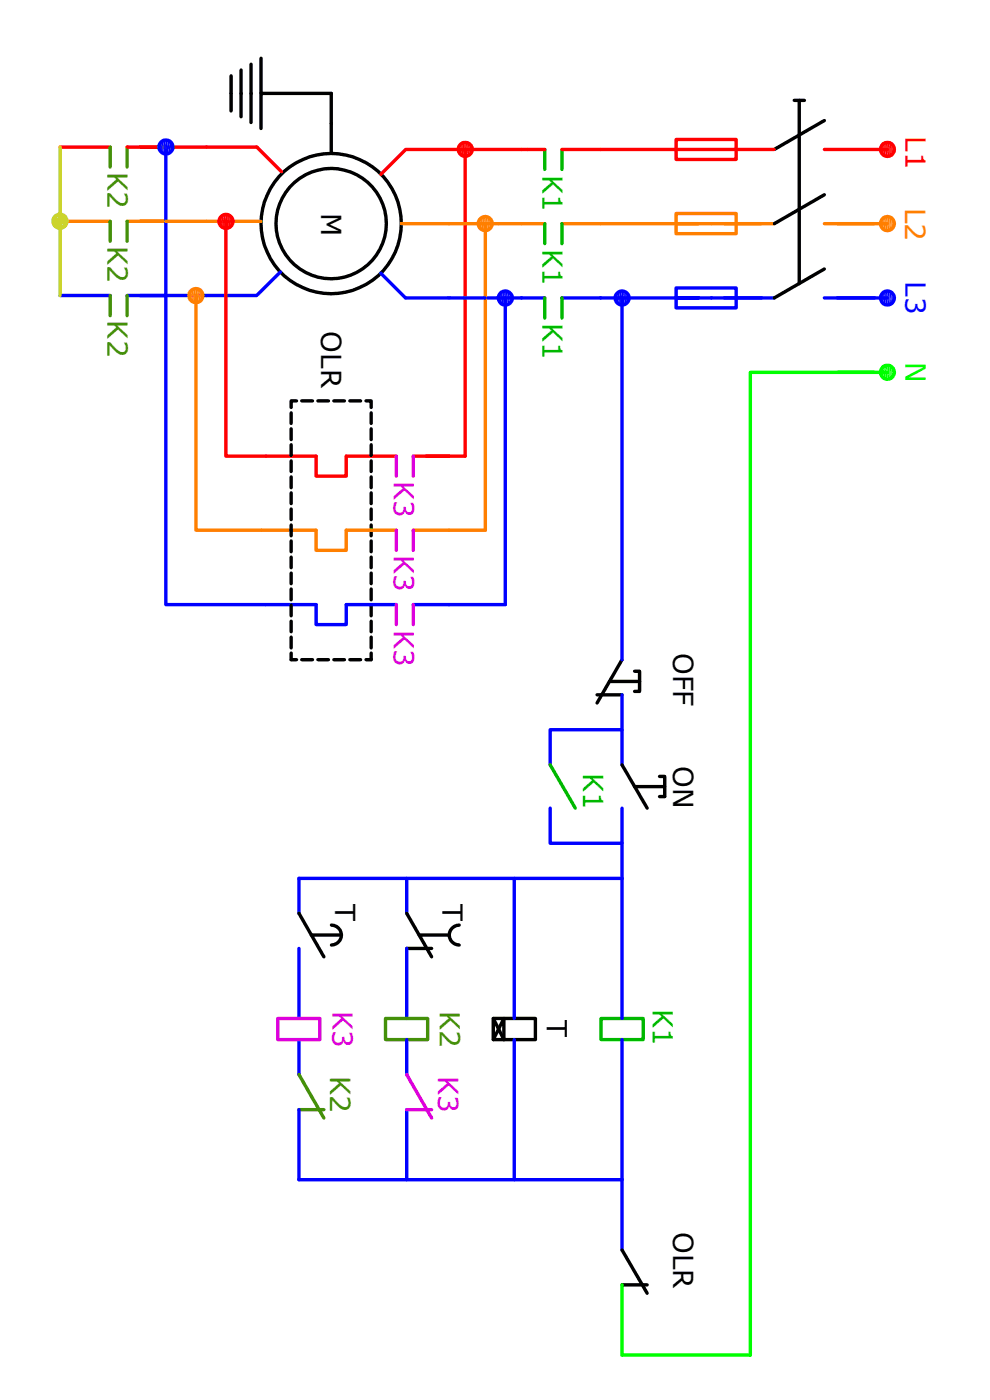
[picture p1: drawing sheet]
<svg xmlns="http://www.w3.org/2000/svg" width="210mm" height="297mm" viewBox="0 0 210 297" stroke-linecap="round" stroke-linejoin="round" font-family="sans-serif">
<defs><g id="words">
<text font-size="5.8" fill="#f00" x="192.1" y="28.9" transform="rotate(90 192.1 28.9)">L1</text>
<g font-size="5.8" fill="#449009">
<text x="22.8" y="36.4" transform="rotate(90 22.8 36.4)">K2</text>
<text x="22.8" y="52.2" transform="rotate(90 22.8 52.2)">K2</text>
<text x="22.8" y="68" transform="rotate(90 22.8 68)">K2</text>
<text x="93.3" y="214.5" transform="rotate(90 93.3 214.5)">K2</text>
<text x="70" y="228.2" transform="rotate(90 70 228.2)">K2</text>
</g>
<g font-size="5.8" fill="#00b800">
<text x="115.1" y="37.1" transform="rotate(90 115.1 37.1)">K1</text>
<text x="115.1" y="52.8" transform="rotate(90 115.1 52.8)">K1</text>
<text x="115.1" y="68.6" transform="rotate(90 115.1 68.6)">K1</text>
<text x="123.7" y="164" transform="rotate(90 123.7 164)">K1</text>
<text x="138.5" y="214.1" transform="rotate(90 138.5 214.1)">K1</text>
</g>
<g font-size="5.8">
<text x="68.1" y="45.1" transform="rotate(90 68.1 45.1)">M</text>
<text x="68.1" y="70.3" transform="rotate(90 68.1 70.3)">OLR</text>
<text x="142.8" y="138.5" transform="rotate(90 142.8 138.5)">OFF</text>
<text x="142.8" y="162.6" transform="rotate(90 142.8 162.6)">ON</text>
<text x="71.1" y="191.8" transform="rotate(90 71.1 191.8)">T</text>
<text x="93.9" y="191.8" transform="rotate(90 93.9 191.8)">T</text>
<text x="116" y="216.5" transform="rotate(90 116 216.5)">T</text>
<text x="142.8" y="261.4" transform="rotate(90 142.8 261.4)">OLR</text>
</g>
<text font-size="5.8" fill="#ff7f00" x="192" y="44.2" transform="rotate(90 192 44.2)">L2</text>
<text font-size="5.8" fill="#00f" x="192.1" y="59.7" transform="rotate(90 192.1 59.7)">L3</text>
<text font-size="5.8" fill="#0f0" x="192.1" y="76.7" transform="rotate(90 192.1 76.7)">N</text>
<g font-size="5.8" fill="#d0d">
<text x="83.6" y="102.1" transform="rotate(90 83.6 102.1)">K3</text>
<text x="83.6" y="117.8" transform="rotate(90 83.6 117.8)">K3</text>
<text x="83.6" y="133.6" transform="rotate(90 83.6 133.6)">K3</text>
<text x="70.5" y="214.5" transform="rotate(90 70.5 214.5)">K3</text>
<text x="92.9" y="228.3" transform="rotate(90 92.9 228.3)">K3</text>
</g>
</g></defs>
<g fill="none" stroke="#000" stroke-width=".72">
<path d="M49 19.8v3.7M51.1 19.8v5M53.3 19.8v6.2M70.3 19.8h-14.9v7.5M29.7 31.2h5.5M70.3 26.2v6.4M168.5 21.3h2.1M169.5 21.3v38.9M174.9 25.6l-10.6 6.1M174.9 41.3l-10.6 6.2M174.9 57.1l-10.6 6.1M61.8 87.6v2.2"/>
<path d="M61.8 91v2.3M61.8 94.4v2.2M61.8 97.8v2.2M62.9 85h-1.1v1.4M64 85h2.3M67.4 85h2.3M70.8 85h2.3M74.2 85h2.3M77.6 85h1.1v1.4M78.7 87.6v2.2M78.7 91v2.3M78.7 94.4v2.2"/>
<path d="M78.7 97.8v2.2M61.8 101.2v2.3M61.8 104.6v2.2M61.8 108v2.2M61.8 111.4v2.3M61.8 114.8v2.3M61.8 118.2v2.2M78.7 101.2v2.3M78.7 104.6v2.2M78.7 108v2.2M78.7 111.4v2.3M78.7 114.8v2.3"/>
<path d="M78.7 118.2v2.2M61.8 138.6v1.4h1.1M61.8 121.6v2.2M61.8 125v2.3M61.8 128.4v2.2M61.8 131.8v2.2M61.8 135.2v2.3M64 140h2.3M67.4 140h2.3M70.8 140h2.3M74.2 140h2.3M78.7 138.6v1.4h-1.1"/>
<path d="M78.7 121.6v2.2M78.7 125v2.3M78.7 128.4v2.2M78.7 131.8v2.2M78.7 135.2v2.3M132 140l-5.3 9.1M126.7 147.4h5.3M129.3 144.6h6.4v2.1h-1.1M134.6 142.4h1.1v2.2M132 162.3l5.3 9.1M134.6 166.9h6.4v2.1h-1.1M139.9 164.7h1.1v2.2"/>
<path d="M63.4 193.8l5.3 9.2M66 198.4h6.4M70.3 196.3a2.12 2.12 0 0 1 2.1 2.1 2.12 2.12 0 0 1-2.1 2.1M86.3 193.8l5.3 9.2M88.9 198.4h6.4M97.4 196.3a2.12 2.12 0 0 0-2.1 2.1 2.12 2.12 0 0 0 2.1 2.1M86.3 201.2h5.3M104.6 216.1h9v4.5h-9zM104.6 216.1l2.3 4.5v-4.5l-2.3 4.5M132 265.2l5.3 9.2M132 272.6h5.3"/>
<circle cx="70.3" cy="47.4" r="14.9"/>
<circle cx="70.3" cy="47.4" r="11.7"/>
</g>
<g fill="none" stroke="#00f" stroke-width=".72">
<path d="M80.8 58l5.2 5.2h9.2M12.7 62.7h10.7M27 62.7h8.2h-5.5M143.4 61.1h12.8v4.2h-12.8zM148.1 63.2h-4.7h20.9M174.9 63.2h13.4M56.4 128.3h10.7v4.2h6.3v-4.2M132 154.8h-15.3v7.5M132 147.4v14.9M116.7 171.4v7.5h15.3M132 171.4v15M63.4 186.4v7.4"/>
<path d="M86.3 186.4v7.4M63.4 201.2v14.9M86.3 201.2v14.9M63.4 220.6v7.4M63.4 235.4v14.9M86.3 220.6v7.4M86.3 235.4v14.9M132 250.3v14.9"/>
</g>
<path d="M116.7 162.3l5.3 9.1" fill="none" stroke="#00b800" stroke-width=".72"/>
<path d="M23.4 31.2v4.2M27 31.2v4.2M81.8 216.1h8.9v4.5h-8.9zM63.4 228l5.3 9.2M63.4 235.4h5.3" fill="none" stroke="#449009" stroke-width=".72"/>
<path d="M132 272.6v14.9" fill="none" stroke="#0f0" stroke-width=".72"/>
<path d="M12.7 31.2h10.7M27 31.2h8.2M95.2 31.7h-9.1l-5.3 5.3M143.4 29.6h12.8v4.2h-12.8zM56.4 96.8h10.7v4.2h6.3v-4.2h10.7M87.7 96.8h7.5" fill="none" stroke="#f00" stroke-width=".72"/>
<path d="M12.7 46.9h10.7M27 46.9h8.2h-5.5M85.1 47.5h10.1M143.4 45.3h12.8v4.3h-12.8zM148.1 47.5h-4.7h20.9M174.9 47.5h13.4M55.5 112.5h11.6v4.3h6.3v-4.3" fill="none" stroke="#ff7f00" stroke-width=".72"/>
<g fill="#0f0">
<path d="M189.7 78.5v1z"/>
<path d="M189.4 78.1l.3 .4-.3 1.3z"/>
<path d="M189.7 78.5v1l-.3 .3z"/>
</g>
<path d="M189.3 77.8v2.4" fill="none" stroke="#0f0" stroke-width=".3"/>
<path d="M188.9 77.6v2.8" fill="none" stroke="#0f0" stroke-width=".42"/>
<g fill="#0f0">
<path d="M188.3 77.5l.4 .1-.4 2.9z"/>
<path d="M188.7 77.6v2.8l-.4 .1z"/>
<path d="M187.8 77.6l.5-.1-.5 2.9z"/>
<path d="M188.3 77.5v3l-.5-.1z"/>
</g>
<path d="M187.6 77.6v2.8" fill="none" stroke="#0f0" stroke-width=".42"/>
<path d="M187.2 77.8v2.4" fill="none" stroke="#0f0" stroke-width=".3"/>
<g fill="#0f0">
<path d="M187.1 78.1l-.2 1.4v-1z"/>
<path d="M187.1 78.1v1.7l-.2-.3z"/>
<path d="M186.9 78.5v1z"/>
</g>
<path d="M177.6 79h10.7M185.5 79h-26.3v208.5" fill="none" stroke="#0f0" stroke-width=".72"/>
<path d="M110.6 47.5h-7.6v65M127.4 47.5h16" fill="none" stroke="#ff7f00" stroke-width=".72"/>
<path d="M103 63.2h7.6M107.2 63.2v65.1M127.4 63.2h16M132 63.2v76.8" fill="none" stroke="#00f" stroke-width=".72"/>
<path d="M98.7 31.7v65.1" fill="none" stroke="#f00" stroke-width=".72"/>
<g fill="#f00">
<path d="M100.1 31.2v1z"/>
<path d="M99.9 30.8l.2 .4-.2 1.4z"/>
<path d="M100.1 31.2v1l-.2 .4z"/>
</g>
<path d="M99.7 30.5v2.4" fill="none" stroke="#f00" stroke-width=".34"/>
<path d="M99.4 30.3v2.8" fill="none" stroke="#f00" stroke-width=".42"/>
<g fill="#f00">
<path d="M98.7 30.2l.4 .1-.4 2.9z"/>
<path d="M99.1 30.3v2.8l-.4 .1z"/>
<path d="M98.2 30.3l.5-.1-.5 2.9z"/>
<path d="M98.7 30.2v3l-.5-.1z"/>
</g>
<path d="M98 30.3v2.8" fill="none" stroke="#f00" stroke-width=".38"/>
<path d="M97.7 30.5v2.4" fill="none" stroke="#f00" stroke-width=".34"/>
<g fill="#f00">
<path d="M97.5 30.8l-.2 1.4v-1z"/>
<path d="M97.5 30.8v1.8l-.2-.4z"/>
<path d="M97.3 31.2v1z"/>
</g>
<circle cx="98.7" cy="31.7" r="1.49" fill="none" stroke="#f00" stroke-width=".72"/>
<g fill="#ff7f00">
<path d="M104.4 47v.9z"/>
<path d="M104.1 46.6l.3 .4-.3 1.3z"/>
<path d="M104.4 47v.9l-.3 .4z"/>
</g>
<path d="M104 46.2v2.4" fill="none" stroke="#ff7f00" stroke-width=".34"/>
<path d="M103.6 46v2.9" fill="none" stroke="#ff7f00" stroke-width=".38"/>
<g fill="#ff7f00">
<path d="M103 45.9l.4 .1-.4 2.9z"/>
<path d="M103.4 46v2.9h-.4z"/>
<path d="M102.5 46l.5-.1-.5 3z"/>
<path d="M103 45.9v3h-.5z"/>
</g>
<path d="M102.3 46v2.9" fill="none" stroke="#ff7f00" stroke-width=".42"/>
<path d="M101.9 46.2v2.4" fill="none" stroke="#ff7f00" stroke-width=".34"/>
<g fill="#ff7f00">
<path d="M101.7 46.6l-.2 1.3v-.9z"/>
<path d="M101.7 46.6v1.7l-.2-.4z"/>
<path d="M101.5 47v.9z"/>
</g>
<circle cx="102.9" cy="47.4" r="1.49" fill="none" stroke="#ff7f00" stroke-width=".72"/>
<g fill="#00f">
<path d="M108.6 62.7v1z"/>
<path d="M108.4 62.4l.2 .3-.2 1.4z"/>
<path d="M108.6 62.7v1l-.2 .4z"/>
</g>
<path d="M108.2 62v2.4" fill="none" stroke="#00f" stroke-width=".34"/>
<path d="M107.9 61.8v2.8" fill="none" stroke="#00f" stroke-width=".42"/>
<g fill="#00f">
<path d="M107.2 61.7l.5 .1-.5 2.9z"/>
<path d="M107.7 61.8v2.8l-.5 .1z"/>
<path d="M106.7 61.8l.5-.1-.5 2.9z"/>
<path d="M107.2 61.7v3l-.5-.1z"/>
</g>
<path d="M106.5 61.8v2.8" fill="none" stroke="#00f" stroke-width=".42"/>
<path d="M106.2 62v2.4" fill="none" stroke="#00f" stroke-width=".3"/>
<g fill="#00f">
<path d="M106 62.4l-.2 1.3v-1z"/>
<path d="M106 62.4v1.7l-.2-.4z"/>
<path d="M105.8 62.7v1z"/>
</g>
<circle cx="107.2" cy="63.2" r="1.48" fill="none" stroke="#00f" stroke-width=".72"/>
<g fill="#f00">
<path d="M189.7 31.2v1z"/>
<path d="M189.4 30.8l.3 .4-.3 1.4z"/>
<path d="M189.7 31.2v1l-.3 .4z"/>
</g>
<path d="M189.3 30.5v2.4" fill="none" stroke="#f00" stroke-width=".3"/>
<path d="M188.9 30.3v2.8" fill="none" stroke="#f00" stroke-width=".42"/>
<g fill="#f00">
<path d="M188.3 30.2l.4 .1-.4 2.9z"/>
<path d="M188.7 30.3v2.8l-.4 .1z"/>
<path d="M187.8 30.3l.5-.1-.5 2.9z"/>
<path d="M188.3 30.2v3l-.5-.1z"/>
</g>
<path d="M187.6 30.3v2.8" fill="none" stroke="#f00" stroke-width=".42"/>
<path d="M187.2 30.5v2.4" fill="none" stroke="#f00" stroke-width=".3"/>
<g fill="#f00">
<path d="M187.1 30.8l-.2 1.4v-1z"/>
<path d="M187.1 30.8v1.8l-.2-.4z"/>
<path d="M186.9 31.2v1z"/>
</g>
<circle cx="188.3" cy="31.7" r="1.48" fill="none" stroke="#f00" stroke-width=".72"/>
<g fill="#ff7f00">
<path d="M189.7 47v.9z"/>
<path d="M189.4 46.6l.3 .4-.3 1.3z"/>
<path d="M189.7 47v.9l-.3 .4z"/>
</g>
<path d="M189.3 46.2v2.4" fill="none" stroke="#ff7f00" stroke-width=".3"/>
<path d="M188.9 46v2.9" fill="none" stroke="#ff7f00" stroke-width=".42"/>
<g fill="#ff7f00">
<path d="M188.3 45.9l.4 .1-.4 2.9z"/>
<path d="M188.7 46v2.9h-.4z"/>
<path d="M187.8 46l.5-.1-.5 3z"/>
<path d="M188.3 45.9v3h-.5z"/>
</g>
<path d="M187.6 46v2.9" fill="none" stroke="#ff7f00" stroke-width=".42"/>
<path d="M187.2 46.2v2.4" fill="none" stroke="#ff7f00" stroke-width=".3"/>
<g fill="#ff7f00">
<path d="M187.1 46.6l-.2 1.3v-.9z"/>
<path d="M187.1 46.6v1.7l-.2-.4z"/>
<path d="M186.9 47v.9z"/>
</g>
<circle cx="188.3" cy="47.5" r="1.48" fill="none" stroke="#ff7f00" stroke-width=".72"/>
<g fill="#00f">
<path d="M189.7 62.7v1z"/>
<path d="M189.4 62.4l.3 .3-.3 1.4z"/>
<path d="M189.7 62.7v1l-.3 .4z"/>
</g>
<path d="M189.3 62v2.4" fill="none" stroke="#00f" stroke-width=".3"/>
<path d="M188.9 61.8v2.8" fill="none" stroke="#00f" stroke-width=".42"/>
<g fill="#00f">
<path d="M188.3 61.7l.4 .1-.4 2.9z"/>
<path d="M188.7 61.8v2.8l-.4 .1z"/>
<path d="M187.8 61.8l.5-.1-.5 2.9z"/>
<path d="M188.3 61.7v3l-.5-.1z"/>
</g>
<path d="M187.6 61.8v2.8" fill="none" stroke="#00f" stroke-width=".42"/>
<path d="M187.2 62v2.4" fill="none" stroke="#00f" stroke-width=".3"/>
<g fill="#00f">
<path d="M187.1 62.4l-.2 1.3v-1z"/>
<path d="M187.1 62.4v1.7l-.2-.4z"/>
<path d="M186.9 62.7v1z"/>
</g>
<circle cx="188.3" cy="63.2" r="1.47" fill="none" stroke="#00f" stroke-width=".72"/>
<circle cx="188.3" cy="79" r="1.48" fill="none" stroke="#0f0" stroke-width=".72"/>
<g fill="#00f">
<path d="M133.4 62.7v1z"/>
<path d="M133.2 62.4l.2 .3-.2 1.4z"/>
<path d="M133.4 62.7v1l-.2 .4z"/>
</g>
<path d="M133 62v2.4" fill="none" stroke="#00f" stroke-width=".34"/>
<path d="M132.6 61.8v2.8" fill="none" stroke="#00f" stroke-width=".42"/>
<g fill="#00f">
<path d="M132 61.7l.4 .1-.4 2.9z"/>
<path d="M132.4 61.8v2.8l-.4 .1z"/>
<path d="M131.5 61.8l.5-.1-.5 2.9z"/>
<path d="M132 61.7v3l-.5-.1z"/>
</g>
<path d="M131.3 61.8v2.8" fill="none" stroke="#00f" stroke-width=".38"/>
<path d="M130.9 62v2.4" fill="none" stroke="#00f" stroke-width=".34"/>
<g fill="#00f">
<path d="M130.8 62.4l-.2 1.3v-1z"/>
<path d="M130.8 62.4v1.7l-.2-.4z"/>
<path d="M130.6 62.7v1z"/>
</g>
<g fill="none" stroke="#00f" stroke-width=".72">
<path d="M59.5 57.7l-5.1 5h-10.6M95.2 63.2h7.8"/>
<circle cx="132" cy="63.2" r="1.48"/>
</g>
<path d="M49 16.1v3.7M51.1 14.9v4.9M53.3 13.6v6.2M55.4 12.4v7.4M70.3 19.8v6.4" fill="none" stroke="#000" stroke-width=".72"/>
<path d="M43.8 31.2h10.7l5.2 5.2" fill="none" stroke="#f00" stroke-width=".72"/>
<path d="M43.8 46.9h11.6M95.2 47.5h7.8" fill="none" stroke="#ff7f00" stroke-width=".72"/>
<g fill="#cbd42b">
<path d="M14.1 46.5v.9z"/>
<path d="M13.9 46.1l.2 .4-.2 1.3z"/>
<path d="M14.1 46.5v.9l-.2 .4z"/>
</g>
<path d="M13.8 45.7v2.4" fill="none" stroke="#cbd42b" stroke-width=".34"/>
<path d="M13 45.4v3M13.4 45.5v2.8" fill="none" stroke="#cbd42b" stroke-width=".42"/>
<g fill="#cbd42b">
<path d="M12.3 45.5l.4-.1-.4 2.9z"/>
<path d="M12.7 45.4v3l-.4-.1z"/>
</g>
<path d="M12.1 45.5v2.8" fill="none" stroke="#cbd42b" stroke-width=".42"/>
<path d="M11.7 45.7v2.4" fill="none" stroke="#cbd42b" stroke-width=".34"/>
<g fill="#cbd42b">
<path d="M11.5 46.1l-.2 1.3v-.9z"/>
<path d="M11.5 46.1v1.7l-.2-.4z"/>
<path d="M11.3 46.5v.9z"/>
</g>
<g fill="none" stroke="#cbd42b" stroke-width=".72">
<path d="M12.7 31.2v31.5"/>
<circle cx="12.7" cy="46.9" r="1.49"/>
</g>
<path d="M35.2 31.2h8.6M47.9 46.9v49.9h8.5M95.2 96.8h3.5" fill="none" stroke="#f00" stroke-width=".72"/>
<path d="M35.2 46.9h8.6M41.6 62.7v49.8h13.9" fill="none" stroke="#ff7f00" stroke-width=".72"/>
<path d="M35.2 31.2v97.1h21.2M35.2 62.7h8.6" fill="none" stroke="#00f" stroke-width=".72"/>
<g fill="#00f">
<path d="M36.6 30.7v1z"/>
<path d="M36.4 30.3l.2 .4-.2 1.3z"/>
<path d="M36.6 30.7v1l-.2 .3z"/>
</g>
<path d="M36.2 30v2.4" fill="none" stroke="#00f" stroke-width=".34"/>
<path d="M35.9 29.8v2.8" fill="none" stroke="#00f" stroke-width=".42"/>
<g fill="#00f">
<path d="M35.2 29.7l.4 .1-.4 2.9z"/>
<path d="M35.6 29.8v2.8l-.4 .1z"/>
<path d="M34.7 29.8l.5-.1-.5 2.9z"/>
<path d="M35.2 29.7v3l-.5-.1z"/>
</g>
<path d="M34.5 29.8v2.8" fill="none" stroke="#00f" stroke-width=".38"/>
<path d="M34.2 30v2.4" fill="none" stroke="#00f" stroke-width=".34"/>
<g fill="#00f">
<path d="M34 30.3l-.2 1.4v-1z"/>
<path d="M34 30.3v1.7l-.2-.3z"/>
<path d="M33.8 30.7v1z"/>
</g>
<circle cx="35.2" cy="31.2" r="1.49" fill="none" stroke="#00f" stroke-width=".72"/>
<g fill="#f00">
<path d="M49.4 46.5v.9z"/>
<path d="M49.1 46.1l.3 .4-.3 1.3z"/>
<path d="M49.4 46.5v.9l-.3 .4z"/>
</g>
<path d="M49 45.8v2.4" fill="none" stroke="#f00" stroke-width=".34"/>
<path d="M48.6 45.6v2.8" fill="none" stroke="#f00" stroke-width=".42"/>
<g fill="#f00">
<path d="M47.9 45.5l.5 .1-.5 2.9z"/>
<path d="M48.4 45.6v2.8l-.5 .1z"/>
</g>
<path d="M47.3 45.6v2.8M47.7 45.5v3" fill="none" stroke="#f00" stroke-width=".42"/>
<path d="M46.9 45.8v2.4" fill="none" stroke="#f00" stroke-width=".34"/>
<g fill="#f00">
<path d="M46.7 46.1l-.2 1.3v-.9z"/>
<path d="M46.7 46.1v1.7l-.2-.4z"/>
<path d="M46.5 46.5v.9z"/>
</g>
<circle cx="47.9" cy="47" r="1.49" fill="none" stroke="#f00" stroke-width=".72"/>
<g fill="#ff7f00">
<path d="M43 62.2v1z"/>
<path d="M42.8 61.8l.2 .4-.2 1.4z"/>
<path d="M43 62.2v1l-.2 .4z"/>
</g>
<path d="M42.6 61.5v2.4" fill="none" stroke="#ff7f00" stroke-width=".3"/>
<path d="M42.2 61.3v2.8" fill="none" stroke="#ff7f00" stroke-width=".42"/>
<g fill="#ff7f00">
<path d="M41.6 61.2l.4 .1-.4 2.9z"/>
<path d="M42 61.3v2.8l-.4 .1z"/>
<path d="M41.1 61.3l.5-.1-.5 2.9z"/>
<path d="M41.6 61.2v3l-.5-.1z"/>
</g>
<path d="M40.9 61.3v2.8" fill="none" stroke="#ff7f00" stroke-width=".42"/>
<path d="M40.5 61.5v2.4" fill="none" stroke="#ff7f00" stroke-width=".34"/>
<g fill="#ff7f00">
<path d="M40.3 61.8l-.2 1.4v-1z"/>
<path d="M40.3 61.8v1.8l-.2-.4z"/>
<path d="M40.1 62.2v1z"/>
</g>
<g fill="none" stroke="#ff7f00" stroke-width=".72">
<path d="M110.6 47.5h5M119.2 47.5h8.2M73.4 112.5h10.7M87.7 112.5h15.3"/>
<circle cx="41.6" cy="62.7" r="1.48"/>
</g>
<path d="M132 287.5h27.2" fill="none" stroke="#0f0" stroke-width=".72"/>
<path d="M110.6 63.2h5M119.2 63.2h8.2M73.4 128.3h10.7M87.7 128.3h19.5M63.4 186.4h68.6v29.7M109.1 186.4v29.7M109.1 220.6v29.7M132 220.6v29.7h-68.6" fill="none" stroke="#00f" stroke-width=".72"/>
<path d="M115.6 31.7v4.2M119.2 31.7v4.2M115.6 47.5v4.2M119.2 47.5v4.2M115.6 63.2v4.3M119.2 63.2v4.3M127.5 216.1h8.9v4.5h-8.9z" fill="none" stroke="#00b800" stroke-width=".72"/>
<path d="M23.4 46.9v4.3M27 46.9v4.3M23.4 62.7v4.3M27 62.7v4.3" fill="none" stroke="#449009" stroke-width=".72"/>
<path d="M95.2 31.7h20.4M119.2 31.7h45.1M174.9 31.7h13.4" fill="none" stroke="#f00" stroke-width=".72"/>
<path d="M84.1 96.8v4.2M87.7 96.8v4.2M84.1 112.5v4.3M87.7 112.5v4.3M84.1 128.3v4.2M87.7 128.3v4.2M58.9 216.1h9v4.5h-9zM86.3 228l5.3 9.2M86.3 235.4h5.3" fill="none" stroke="#d0d" stroke-width=".72"/>
<use href="#words"/>
</svg>
